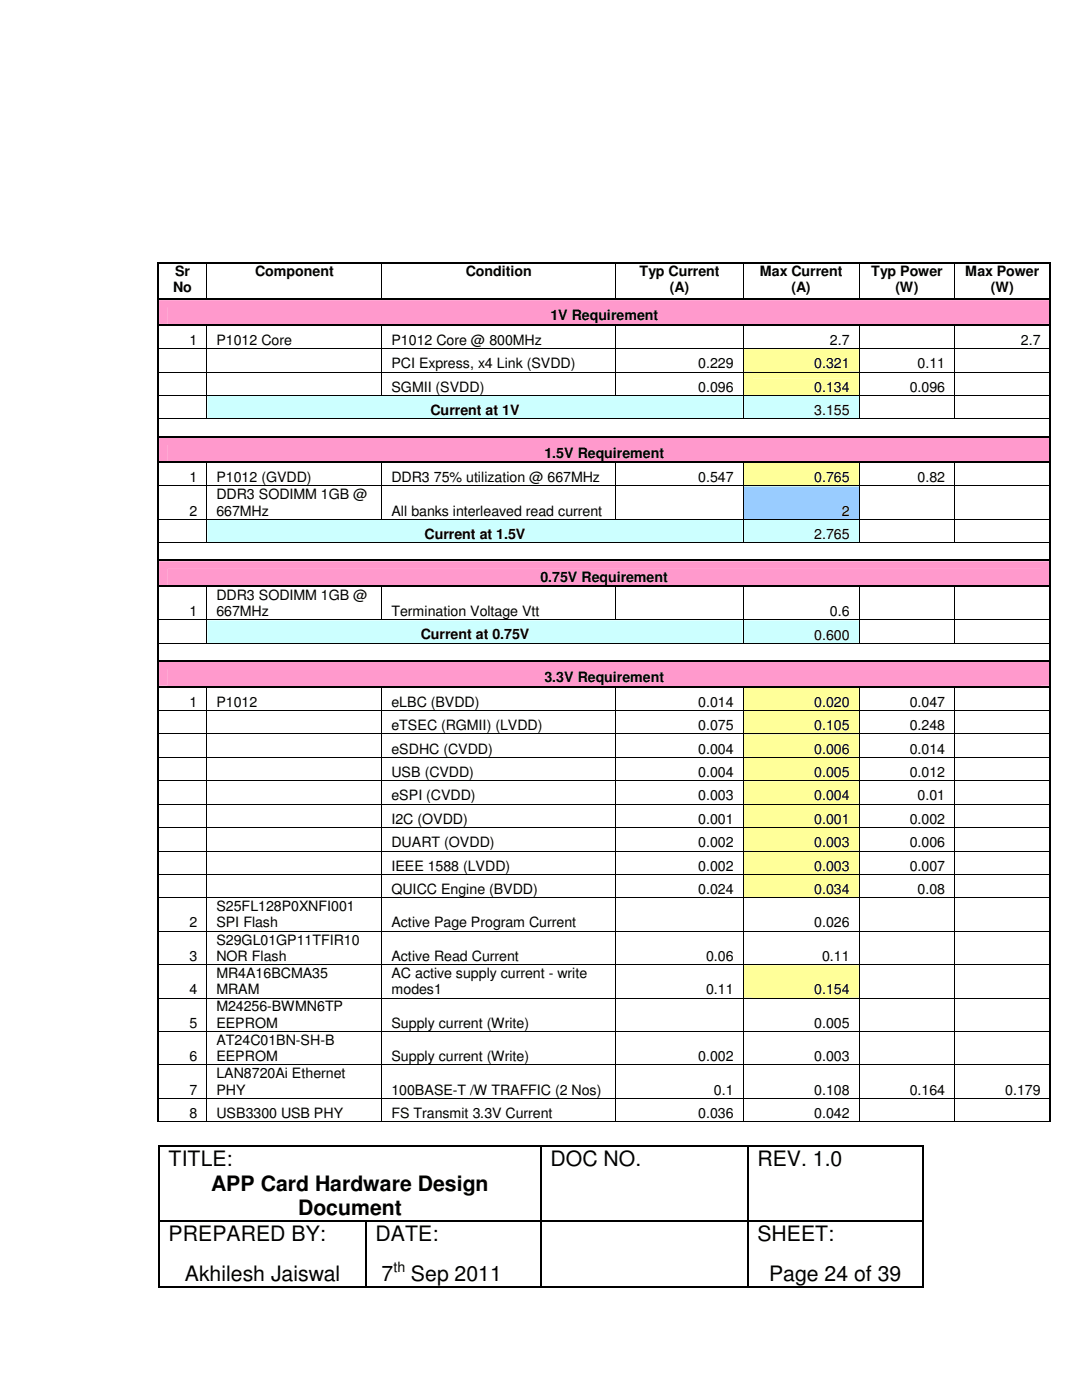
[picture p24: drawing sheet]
<svg xmlns="http://www.w3.org/2000/svg" width="216mm" height="279mm" viewBox="0 0 216 279" stroke-linecap="round" stroke-linejoin="round" font-family="sans-serif">
<defs><g id="words">
<g font-size="4.2">
<text x="33.7" y="232.7">TITLE:</text>
<text x="109.9" y="232.7">DOC NO.</text>
<text x="151.1" y="232.7">REV. 1.0</text>
<text x="42.2" y="237.6">APP Card Hardware Design</text>
<text x="59.5" y="242.5">Document</text>
<text x="33.7" y="247.6">PREPARED BY:</text>
<text x="74.9" y="247.6">DATE:</text>
<text x="151.1" y="247.6">SHEET:</text>
<text x="36.9" y="255.7">Akhilesh Jaiswal</text>
<text x="76.1" y="255.7">7</text>
<text x="82" y="255.7">Sep 2011</text>
<text x="153.5" y="255.7">Page 24 of 39</text>
</g>
<g font-size="2.8">
<text x="34.5" y="58.3">No</text>
<text x="34.9" y="55.1">Sr</text>
<text x="50.9" y="55.1">Component</text>
<text x="92.9" y="55.1">Condition</text>
<text x="127.6" y="55.1">Typ Current</text>
<text x="133.6" y="58.3">(A)</text>
<text x="151.6" y="55.1">Max Current</text>
<text x="157.9" y="58.3">(A)</text>
<text x="173.8" y="55.1">Typ Power</text>
<text x="178.7" y="58.3">(W)</text>
<text x="192.6" y="55.1">Max Power</text>
<text x="197.7" y="58.3">(W)</text>
<text x="109.8" y="63.9">1V Requirement</text>
<text x="37.8" y="68.8">1</text>
<text x="43.2" y="68.8">P1012 Core</text>
<text x="78.1" y="68.8">P1012 Core @ 800MHz</text>
<text x="165.6" y="68.8">2.7</text>
<text x="203.7" y="68.8">2.7</text>
<text x="78.1" y="73.5">PCI Express, x4 Link (SVDD)</text>
<text x="139.3" y="73.5">0.229</text>
<text x="162.5" y="73.5">0.321</text>
<text x="183.1" y="73.5">0.11</text>
<text x="78.1" y="78.2">SGMII (SVDD)</text>
<text x="85.9" y="82.8">Current at 1V</text>
<text x="139.3" y="78.2">0.096</text>
<text x="162.5" y="78.2">0.134</text>
<text x="162.5" y="82.9">3.155</text>
<text x="181.5" y="78.2">0.096</text>
<text x="108.6" y="91.4">1.5V Requirement</text>
<text x="37.8" y="96.3">1</text>
<text x="43.2" y="96.3">P1012 (GVDD)</text>
<text x="43.2" y="99.7">DDR3 SODIMM 1GB @</text>
<text x="78.1" y="96.3">DDR3 75% utilization @ 667MHz</text>
<text x="139.3" y="96.3">0.547</text>
<text x="162.5" y="96.3">0.765</text>
<text x="183.1" y="96.3">0.82</text>
<text x="37.8" y="102.9">2</text>
<text x="43.2" y="102.9">667MHz</text>
<text x="78.1" y="102.9">All banks interleaved read current</text>
<text x="84.7" y="107.6">Current at 1.5V</text>
<text x="162.5" y="107.6">2.765</text>
<text x="168" y="102.9">2</text>
<text x="43.2" y="119.7">DDR3 SODIMM 1GB @</text>
<text x="107.8" y="116.1">0.75V Requirement</text>
<text x="37.8" y="123">1</text>
<text x="43.2" y="122.9">667MHz</text>
<text x="78.1" y="123">Termination Voltage Vtt</text>
<text x="165.6" y="123">0.6</text>
<text x="83.9" y="127.6">Current at 0.75V</text>
<text x="162.5" y="127.6">0.600</text>
<text x="108.6" y="136.1">3.3V Requirement</text>
<text x="37.8" y="141.1">1</text>
<text x="43.2" y="141.1">P1012</text>
<text x="78.1" y="141.1">eLBC (BVDD)</text>
<text x="139.3" y="141.1">0.014</text>
<text x="162.5" y="141.1">0.020</text>
<text x="181.5" y="141.1">0.047</text>
<text x="78.1" y="145.7">eTSEC (RGMII) (LVDD)</text>
<text x="139.3" y="145.7">0.075</text>
<text x="162.5" y="145.7">0.105</text>
<text x="181.5" y="145.7">0.248</text>
<text x="78.1" y="150.4">eSDHC (CVDD)</text>
<text x="78.1" y="155.1">USB (CVDD)</text>
<text x="139.3" y="155.1">0.004</text>
<text x="139.3" y="150.4">0.004</text>
<text x="162.5" y="150.4">0.006</text>
<text x="162.5" y="155.1">0.005</text>
<text x="181.5" y="150.4">0.014</text>
<text x="181.5" y="155.1">0.012</text>
<text x="78.1" y="159.7">eSPI (CVDD)</text>
<text x="139.3" y="159.7">0.003</text>
<text x="162.5" y="159.7">0.004</text>
<text x="183.1" y="159.7">0.01</text>
<text x="78.1" y="164.4">I2C (OVDD)</text>
<text x="139.3" y="164.4">0.001</text>
<text x="162.5" y="164.4">0.001</text>
<text x="181.5" y="164.4">0.002</text>
<text x="78.1" y="169.1">DUART (OVDD)</text>
<text x="78.1" y="173.8">IEEE 1588 (LVDD)</text>
<text x="139.3" y="173.8">0.002</text>
<text x="139.3" y="169.1">0.002</text>
<text x="162.5" y="169.1">0.003</text>
<text x="162.5" y="173.8">0.003</text>
<text x="181.5" y="169.1">0.006</text>
<text x="181.5" y="173.8">0.007</text>
<text x="78.1" y="178.4">QUICC Engine (BVDD)</text>
<text x="139.3" y="178.4">0.024</text>
<text x="162.5" y="178.4">0.034</text>
<text x="183.1" y="178.4">0.08</text>
<text x="37.8" y="185.1">2</text>
<text x="43.2" y="181.8">S25FL128P0XNFI001</text>
<text x="43.2" y="185.1">SPI Flash</text>
<text x="78.1" y="185.1">Active Page Program Current</text>
<text x="162.5" y="185.1">0.026</text>
<text x="37.8" y="191.8">3</text>
<text x="43.2" y="188.5">S29GL01GP11TFIR10</text>
<text x="43.2" y="191.8">NOR Flash</text>
<text x="78.1" y="191.8">Active Read Current</text>
<text x="140.9" y="191.8">0.06</text>
<text x="164" y="191.8">0.11</text>
<text x="43.2" y="195.2">MR4A16BCMA35</text>
<text x="78.1" y="195.2">AC active supply current - write</text>
<text x="37.8" y="198.4">4</text>
<text x="43.2" y="198.4">MRAM</text>
<text x="43.2" y="201.8">M24256-BWMN6TP</text>
<text x="78.1" y="198.4">modes1</text>
<text x="140.9" y="198.4">0.11</text>
<text x="162.5" y="198.4">0.154</text>
<text x="37.8" y="205.1">5</text>
<text x="43.2" y="205.1">EEPROM</text>
<text x="43.2" y="208.5">AT24C01BN-SH-B</text>
<text x="78.1" y="205.1">Supply current (Write)</text>
<text x="162.5" y="205.1">0.005</text>
<text x="37.8" y="211.8">6</text>
<text x="43.2" y="211.8">EEPROM</text>
<text x="43.2" y="215.2">LAN8720Ai Ethernet</text>
<text x="78.1" y="211.8">Supply current (Write)</text>
<text x="139.3" y="211.8">0.002</text>
<text x="162.5" y="211.8">0.003</text>
<text x="37.8" y="218.4">7</text>
<text x="43.2" y="218.4">PHY</text>
<text x="78.1" y="218.4">100BASE-T /W TRAFFIC (2 Nos)</text>
<text x="142.5" y="218.4">0.1</text>
<text x="162.5" y="218.4">0.108</text>
<text x="181.5" y="218.4">0.164</text>
<text x="200.6" y="218.4">0.179</text>
<text x="37.8" y="223.1">8</text>
<text x="43.2" y="223.1">USB3300 USB PHY</text>
<text x="78.1" y="223.1">FS Transmit 3.3V Current</text>
<text x="139.3" y="223.1">0.036</text>
<text x="162.5" y="223.1">0.042</text>
<text x="78.5" y="253.8">th</text>
</g>
</g></defs>
<g fill="#000">
<path d="M31.4 52.2h.3v.4h-.3zM41.2 52.2h.3v.4h-.3zM76.1 52.2h.4v.4h-.4zM122.8 52.2h.3v.4h-.3zM148.2 52.2h.3v.4h-.3zM171.4 52.2h.3v.4h-.3zM190.4 52.2h.4v.4h-.4zM209.4 52.2h.3v.4h-.3zM31.6 228.6h.3v.3h-.3zM107.8 228.6h.3v.3h-.3zM149.1 228.6h.3v.3h-.3zM184 228.6h.3v.3h-.3z"/>
<path d="M31.6 243.5h.3v.2h-.3zM31.6 256.7h.3v.3h-.3zM72.9 243.5h.3v.2h-.3zM72.9 256.7h.3v.3h-.3zM107.8 243.5h.3v.2h-.3zM107.8 256.7h.3v.3h-.3zM149.1 243.5h.3v.2h-.3zM149.1 256.7h.3v.3h-.3zM184 243.5h.3v.2h-.3zM184 256.7h.3v.3h-.3z"/>
</g>
<g fill="none" stroke="#000" stroke-width=".25">
<path d="M31.7 228.9v14.6M31.9 228.7h75.9M107.9 228.9v14.6M108.1 228.7h41M149.2 228.9v14.6M149.4 228.7h34.6M184.1 228.9v14.6M31.7 243.7v13M31.9 243.6h41M31.9 256.8h41M73 243.7v13M73.2 243.6h34.6"/>
<path d="M73.2 256.8h34.6M107.9 243.7v13M108.1 243.6h41M108.1 256.8h41M149.2 243.7v13M149.4 243.6h34.6M149.4 256.8h34.6M184.1 243.7v13"/>
</g>
<path d="M31.6 52.6v6.9M31.7 52.4h9.5M41.5 52.4h34.6M76.5 52.4h46.3M123.1 52.4h25.1M148.5 52.4h22.9M171.7 52.4h18.7M190.8 52.4h18.6M209.5 52.6v6.9" fill="none" stroke="#000" stroke-width=".34"/>
<path d="M41.3 52.6v6.9M76.2 52.6v6.9M122.9 52.6v6.9M148.3 52.6v6.9M171.4 52.6v6.9M190.5 52.6v6.9" fill="none" stroke="#000" stroke-width=".2"/>
<g fill="#f9c">
<path d="M31.7 59.9h177.7v4.7h-177.7z"/>
<path d="M33.5 61.4h174.1v3.2h-174.1z"/>
</g>
<g fill="#000">
<path d="M31.4 59.5h.3v.4h-.3zM41.2 59.5h.3v.4h-.3zM76.1 59.5h.4v.4h-.4zM122.8 59.5h.3v.4h-.3zM148.2 59.5h.3v.4h-.3zM171.4 59.5h.3v.4h-.3zM190.4 59.5h.4v.4h-.4zM209.4 59.5h.3v.4h-.3zM31.4 64.6h.3v.4h-.3zM41.2 64.6h.3v.4h-.3zM76.1 64.6h.4v.4h-.4zM122.8 64.6h.3v.4h-.3z"/>
<path d="M148.2 64.6h.3v.4h-.3zM171.4 64.6h.3v.4h-.3zM190.4 64.6h.4v.4h-.4zM209.4 64.6h.3v.4h-.3z"/>
</g>
<g fill="none" stroke="#000" stroke-width=".34">
<path d="M31.6 59.9v4.7M31.7 59.7h9.5M41.5 59.7h34.6M76.5 59.7h46.3M123.1 59.7h25.1M148.5 59.7h22.9M171.7 59.7h18.7M190.8 59.7h18.6M209.5 59.9v4.7M31.6 65v4.5M31.7 64.8h9.5M41.5 64.8h34.6"/>
<path d="M76.5 64.8h46.3M123.1 64.8h25.1M148.5 64.8h22.9M171.7 64.8h18.7M190.8 64.8h18.6M209.5 65v4.5"/>
</g>
<path d="M41.3 65v4.5M76.2 65v4.5M122.9 65v4.5M148.3 65v4.5M171.4 65v4.5M190.5 65v4.5" fill="none" stroke="#000" stroke-width=".2"/>
<g fill="#ff9">
<path d="M148.4 69.7h23v4.5h-23z"/>
<path d="M150.2 71h19.4v3.2h-19.4z"/>
</g>
<path d="M31.4 69.5h.3v.2h-.3zM41.2 69.5h.2v.2h-.2zM76.1 69.5h.2v.2h-.2zM122.8 69.5h.2v.2h-.2zM148.2 69.5h.2v.2h-.2zM171.4 69.5h.1v.2h-.1zM190.4 69.5h.2v.2h-.2zM209.4 69.5h.3v.2h-.3z" fill="#000"/>
<g fill="none" stroke="#000" stroke-width=".2">
<path d="M31.7 69.6h9.5M41.3 69.7v4.5M41.4 69.6h34.7M76.2 69.7v4.5M76.3 69.6h46.5M122.9 69.7v4.5M123 69.6h25.2M148.3 69.7v4.5M148.4 69.6h23M171.4 69.7v4.5M171.5 69.6h18.9M190.5 69.7v4.5"/>
<path d="M190.6 69.6h18.8"/>
</g>
<path d="M31.6 69.7v4.5M209.5 69.7v4.5" fill="none" stroke="#000" stroke-width=".34"/>
<g fill="#ff9">
<path d="M148.4 74.3h23v4.6h-23z"/>
<path d="M150.2 75.6h19.4v3.3h-19.4z"/>
</g>
<path d="M31.4 74.2h.3v.1h-.3zM41.2 74.2h.2v.1h-.2zM76.1 74.2h.2v.1h-.2zM122.8 74.2h.2v.1h-.2zM148.2 74.2h.2v.1h-.2zM171.4 74.2h.1v.1h-.1zM190.4 74.2h.2v.1h-.2zM209.4 74.2h.3v.1h-.3z" fill="#000"/>
<g fill="none" stroke="#000" stroke-width=".2">
<path d="M31.7 74.3h9.5M41.3 74.3v4.6M41.4 74.3h34.7M76.2 74.3v4.6M76.3 74.3h46.5M122.9 74.3v4.6M123 74.3h25.2M148.3 74.3v4.6M148.4 74.3h23M171.4 74.3v4.6M171.5 74.3h18.9M190.5 74.3v4.6"/>
<path d="M190.6 74.3h18.8"/>
</g>
<path d="M31.6 74.3v4.6M209.5 74.3v4.6" fill="none" stroke="#000" stroke-width=".34"/>
<g fill="#cff">
<path d="M41.4 79h106.8v4.5h-106.8z"/>
<path d="M43.2 80.3h103.2v3.2h-103.2z"/>
<path d="M148.4 79h23v4.5h-23z"/>
<path d="M150.2 80.3h19.4v3.2h-19.4z"/>
</g>
<g fill="#000">
<path d="M31.4 78.9h.3v.1h-.3zM41.2 78.9h.2v.1h-.2zM76.1 78.9h.2v.1h-.2zM122.8 78.9h.2v.1h-.2zM148.2 78.9h.2v.1h-.2zM171.4 78.9h.1v.1h-.1zM190.4 78.9h.2v.1h-.2zM209.4 78.9h.3v.1h-.3zM31.4 83.5h.3v.2h-.3zM41.1 83.5h.2v.2h-.2zM41.2 83.5h.2v.2h-.2zM76.1 83.5h.1v.2h-.1z"/>
<path d="M122.8 83.5h.1v.2h-.1zM148.2 83.5h.1v.2h-.1zM148.2 83.5h.2v.2h-.2zM171.3 83.5h.2v.2h-.2zM171.4 83.5h.1v.2h-.1zM190.4 83.5h.1v.2h-.1zM190.4 83.5h.2v.2h-.2zM209.4 83.5h.3v.2h-.3z"/>
</g>
<g fill="none" stroke="#000" stroke-width=".2">
<path d="M31.7 79h9.5M41.3 79v4.5M41.4 79h34.7M76.3 79h46.5M123 79h25.2M148.3 79v4.5M148.4 79h23M171.4 79v4.5M171.5 79h18.9M190.5 79v4.5M190.6 79h18.8M31.7 83.6h9.4"/>
<path d="M41.4 83.6h34.7M76.2 83.6h46.6M122.9 83.6h25.3M148.4 83.6h22.9M171.5 83.6h18.9M190.6 83.6h18.8"/>
</g>
<path d="M31.6 79v4.5M209.5 79v4.5M31.6 83.7v3.3M209.5 83.7v3.3" fill="none" stroke="#000" stroke-width=".34"/>
<g fill="#f9c">
<path d="M31.7 87.3h177.7v4.8h-177.7z"/>
<path d="M33.5 88.8h174.1v3.2h-174.1z"/>
</g>
<path d="M31.4 87h.3v.3h-.3zM41.1 87h.4v.3h-.4zM76.1 87h.3v.3h-.3zM122.8 87h.3v.3h-.3zM148.2 87h.3v.3h-.3zM171.3 87h.4v.3h-.4zM190.4 87h.3v.3h-.3zM209.4 87h.3v.3h-.3z" fill="#000"/>
<path d="M31.6 87.3v4.8M31.7 87.1h9.4M41.5 87.1h34.6M76.4 87.1h46.4M123.1 87.1h25.1M148.5 87.1h22.8M171.7 87.1h18.7M190.7 87.1h18.7M209.5 87.3v4.8" fill="none" stroke="#000" stroke-width=".34"/>
<g fill="#ff9">
<path d="M148.4 92.4h23v4.5h-23z"/>
<path d="M150.2 93.7h19.4v3.2h-19.4z"/>
</g>
<path d="M31.4 92.1h.3v.3h-.3zM41.2 92.1h.3v.3h-.3zM76.1 92.1h.4v.3h-.4zM122.8 92.1h.3v.3h-.3zM148.2 92.1h.3v.3h-.3zM171.4 92.1h.3v.3h-.3zM190.4 92.1h.4v.3h-.4zM209.4 92.1h.3v.3h-.3z" fill="#000"/>
<path d="M31.6 92.4v4.5M31.7 92.2h9.5M41.5 92.2h34.6M76.5 92.2h46.3M123.1 92.2h25.1M148.5 92.2h22.9M171.7 92.2h18.7M190.8 92.2h18.6M209.5 92.4v4.5" fill="none" stroke="#000" stroke-width=".34"/>
<path d="M41.3 92.4v4.5M76.2 92.4v4.5M122.9 92.4v4.5M148.3 92.4v4.5M171.4 92.4v4.5M190.5 92.4v4.5" fill="none" stroke="#000" stroke-width=".2"/>
<g fill="#9cf">
<path d="M148.4 97.1h23v6.5h-23z"/>
<path d="M150.2 100.3h19.4v3.3h-19.4z"/>
</g>
<path d="M31.4 96.9h.3v.2h-.3zM41.2 96.9h.2v.2h-.2zM76.1 96.9h.2v.2h-.2zM122.8 96.9h.2v.2h-.2zM148.2 96.9h.2v.2h-.2zM171.4 96.9h.1v.2h-.1zM190.4 96.9h.2v.2h-.2zM209.4 96.9h.3v.2h-.3z" fill="#000"/>
<g fill="none" stroke="#000" stroke-width=".2">
<path d="M31.7 97h9.5M41.3 97.1v6.5M41.4 97h34.7M76.2 97.1v6.5M76.3 97h46.5M122.9 97.1v6.5M123 97h25.2M148.3 97.1v6.5M148.4 97h23M171.4 97.1v6.5M171.5 97h18.9M190.5 97.1v6.5"/>
<path d="M190.6 97h18.8"/>
</g>
<path d="M31.6 97.1v6.5M209.5 97.1v6.5" fill="none" stroke="#000" stroke-width=".34"/>
<g fill="#cff">
<path d="M41.4 103.8h106.8v4.4h-106.8z"/>
<path d="M43.2 105h103.2v3.2h-103.2z"/>
<path d="M148.4 103.8h23v4.4h-23z"/>
<path d="M150.2 105h19.4v3.2h-19.4z"/>
</g>
<g fill="#000">
<path d="M31.4 103.6h.3v.2h-.3zM31.4 108.2h.3v.2h-.3zM41.1 108.2h.2v.2h-.2zM41.2 103.6h.2v.2h-.2zM41.2 108.2h.2v.2h-.2zM76.1 108.2h.1v.2h-.1zM76.1 103.6h.2v.2h-.2zM122.8 108.2h.1v.2h-.1zM122.8 103.6h.2v.2h-.2zM148.2 108.2h.1v.2h-.1zM148.2 103.6h.2v.2h-.2zM148.2 108.2h.2v.2h-.2z"/>
<path d="M171.3 108.2h.2v.2h-.2zM171.4 103.6h.1v.2h-.1zM171.4 108.2h.1v.2h-.1zM190.4 108.2h.1v.2h-.1zM190.4 103.6h.2v.2h-.2zM190.4 108.2h.2v.2h-.2zM209.4 103.6h.3v.2h-.3zM209.4 108.2h.3v.2h-.3z"/>
</g>
<g fill="none" stroke="#000" stroke-width=".2">
<path d="M31.7 103.7h9.5M31.7 108.3h9.4M41.3 103.8v4.4M41.4 103.7h34.7M41.4 108.3h34.7M76.2 108.3h46.6M76.3 103.7h46.5M122.9 108.3h25.3M123 103.7h25.2M148.3 103.8v4.4M148.4 103.7h23M148.4 108.3h22.9"/>
<path d="M171.4 103.8v4.4M171.5 103.7h18.9M171.5 108.3h18.9M190.5 103.8v4.4M190.6 103.7h18.8M190.6 108.3h18.8"/>
</g>
<path d="M31.6 103.8v4.4M31.6 108.4v3.3M209.5 103.8v4.4M209.5 108.4v3.3" fill="none" stroke="#000" stroke-width=".34"/>
<g fill="#f9c">
<path d="M31.7 112h177.7v4.8h-177.7z"/>
<path d="M33.5 113.5h174.1v3.3h-174.1z"/>
</g>
<g fill="#000">
<path d="M31.4 111.7h.3v.3h-.3zM31.4 116.8h.3v.3h-.3zM41.1 111.7h.4v.3h-.4zM41.2 116.8h.3v.3h-.3zM76.1 111.7h.3v.3h-.3zM76.1 116.8h.4v.3h-.4zM122.8 111.7h.3v.3h-.3zM122.8 116.8h.3v.3h-.3zM148.2 111.7h.3v.3h-.3zM148.2 116.8h.3v.3h-.3zM171.3 111.7h.4v.3h-.4zM171.4 116.8h.3v.3h-.3z"/>
<path d="M190.4 111.7h.3v.3h-.3zM190.4 116.8h.4v.3h-.4zM209.4 111.7h.3v.3h-.3zM209.4 116.8h.3v.3h-.3z"/>
</g>
<g fill="none" stroke="#000" stroke-width=".34">
<path d="M31.6 112v4.8M31.6 117.1v6.5M31.7 111.8h9.4M31.7 117h9.5M41.5 111.8h34.6M41.5 117h34.6M76.4 111.8h46.4M76.5 117h46.3M123.1 111.8h25.1M123.1 117h25.1M148.5 111.8h22.8M148.5 117h22.9"/>
<path d="M171.7 111.8h18.7M171.7 117h18.7M190.7 111.8h18.7M190.8 117h18.6M209.5 112v4.8M209.5 117.1v6.5"/>
</g>
<path d="M41.3 117.1v6.5M76.2 117.1v6.5M122.9 117.1v6.5M148.3 117.1v6.5M171.4 117.1v6.5M190.5 117.1v6.5" fill="none" stroke="#000" stroke-width=".2"/>
<g fill="#cff">
<path d="M41.4 123.8h106.8v4.5h-106.8z"/>
<path d="M43.2 125.1h103.2v3.2h-103.2z"/>
<path d="M148.4 123.8h23v4.5h-23z"/>
<path d="M150.2 125.1h19.4v3.2h-19.4z"/>
</g>
<g fill="#000">
<path d="M31.4 123.6h.3v.2h-.3zM31.4 128.3h.3v.2h-.3zM41.1 128.3h.2v.2h-.2zM41.2 123.6h.2v.2h-.2zM41.2 128.3h.2v.2h-.2zM76.1 128.3h.1v.2h-.1zM76.1 123.6h.2v.2h-.2zM122.8 128.3h.1v.2h-.1zM122.8 123.6h.2v.2h-.2zM148.2 128.3h.1v.2h-.1zM148.2 123.6h.2v.2h-.2zM148.2 128.3h.2v.2h-.2z"/>
<path d="M171.3 128.3h.2v.2h-.2zM171.4 123.6h.1v.2h-.1zM171.4 128.3h.1v.2h-.1zM190.4 128.3h.1v.2h-.1zM190.4 123.6h.2v.2h-.2zM190.4 128.3h.2v.2h-.2zM209.4 123.6h.3v.2h-.3zM209.4 128.3h.3v.2h-.3z"/>
</g>
<g fill="none" stroke="#000" stroke-width=".2">
<path d="M31.7 123.7h9.5M31.7 128.4h9.4M41.3 123.8v4.5M41.4 123.7h34.7M41.4 128.4h34.7M76.2 128.4h46.6M76.3 123.7h46.5M122.9 128.4h25.3M123 123.7h25.2M148.3 123.8v4.5M148.4 123.7h23M148.4 128.4h22.9"/>
<path d="M171.4 123.8v4.5M171.5 123.7h18.9M171.5 128.4h18.9M190.5 123.8v4.5M190.6 123.7h18.8M190.6 128.4h18.8"/>
</g>
<path d="M31.6 123.8v4.5M31.6 128.5v3.2M209.5 123.8v4.5M209.5 128.5v3.2" fill="none" stroke="#000" stroke-width=".34"/>
<g fill="#f9c">
<path d="M31.7 132.1h177.7v4.8h-177.7z"/>
<path d="M33.5 133.6h174.1v3.2h-174.1z"/>
</g>
<path d="M31.4 131.7h.3v.4h-.3zM41.1 131.7h.4v.4h-.4zM76.1 131.7h.3v.4h-.3zM122.8 131.7h.3v.4h-.3zM148.2 131.7h.3v.4h-.3zM171.3 131.7h.4v.4h-.4zM190.4 131.7h.3v.4h-.3zM209.4 131.7h.3v.4h-.3z" fill="#000"/>
<path d="M31.6 132.1v4.8M31.7 131.9h9.4M41.5 131.9h34.6M76.4 131.9h46.4M123.1 131.9h25.1M148.5 131.9h22.8M171.7 131.9h18.7M190.7 131.9h18.7M209.5 132.1v4.8" fill="none" stroke="#000" stroke-width=".34"/>
<g fill="#ff9">
<path d="M148.4 137.2h23v4.5h-23z"/>
<path d="M150.2 138.5h19.4v3.2h-19.4z"/>
</g>
<path d="M31.4 136.9h.3v.3h-.3zM41.2 136.9h.3v.3h-.3zM76.1 136.9h.4v.3h-.4zM122.8 136.9h.3v.3h-.3zM148.2 136.9h.3v.3h-.3zM171.4 136.9h.3v.3h-.3zM190.4 136.9h.4v.3h-.4zM209.4 136.9h.3v.3h-.3z" fill="#000"/>
<path d="M31.6 137.2v4.5M31.7 137h9.5M41.5 137h34.6M76.5 137h46.3M123.1 137h25.1M148.5 137h22.9M171.7 137h18.7M190.8 137h18.6M209.5 137.2v4.5" fill="none" stroke="#000" stroke-width=".34"/>
<path d="M41.3 137.2v4.5M76.2 137.2v4.5M122.9 137.2v4.5M148.3 137.2v4.5M171.4 137.2v4.5M190.5 137.2v4.5" fill="none" stroke="#000" stroke-width=".2"/>
<g fill="#ff9">
<path d="M148.4 141.9h23v4.5h-23z"/>
<path d="M150.2 143.1h19.4v3.3h-19.4z"/>
</g>
<path d="M31.4 141.7h.3v.2h-.3zM41.2 141.7h.2v.2h-.2zM76.1 141.7h.2v.2h-.2zM122.8 141.7h.2v.2h-.2zM148.2 141.7h.2v.2h-.2zM171.4 141.7h.1v.2h-.1zM190.4 141.7h.2v.2h-.2zM209.4 141.7h.3v.2h-.3z" fill="#000"/>
<g fill="none" stroke="#000" stroke-width=".2">
<path d="M31.7 141.8h9.5M41.3 141.9v4.5M41.4 141.8h34.7M76.2 141.9v4.5M76.3 141.8h46.5M122.9 141.9v4.5M123 141.8h25.2M148.3 141.9v4.5M148.4 141.8h23M171.4 141.9v4.5M171.5 141.8h18.9M190.5 141.9v4.5"/>
<path d="M190.6 141.8h18.8"/>
</g>
<path d="M31.6 141.9v4.5M209.5 141.9v4.5" fill="none" stroke="#000" stroke-width=".34"/>
<g fill="#ff9">
<path d="M148.4 146.6h23v4.4h-23z"/>
<path d="M150.2 147.8h19.4v3.2h-19.4z"/>
</g>
<path d="M31.4 146.4h.3v.2h-.3zM41.2 146.4h.2v.2h-.2zM76.1 146.4h.2v.2h-.2zM122.8 146.4h.2v.2h-.2zM148.2 146.4h.2v.2h-.2zM171.4 146.4h.1v.2h-.1zM190.4 146.4h.2v.2h-.2zM209.4 146.4h.3v.2h-.3z" fill="#000"/>
<g fill="none" stroke="#000" stroke-width=".2">
<path d="M31.7 146.5h9.5M41.3 146.6v4.4M41.4 146.5h34.7M76.2 146.6v4.4M76.3 146.5h46.5M122.9 146.6v4.4M123 146.5h25.2M148.3 146.6v4.4M148.4 146.5h23M171.4 146.6v4.4M171.5 146.5h18.9M190.5 146.6v4.4"/>
<path d="M190.6 146.5h18.8"/>
</g>
<path d="M31.6 146.6v4.4M209.5 146.6v4.4" fill="none" stroke="#000" stroke-width=".34"/>
<g fill="#ff9">
<path d="M148.4 151.2h23v4.5h-23z"/>
<path d="M150.2 152.5h19.4v3.2h-19.4z"/>
</g>
<path d="M31.4 151h.3v.2h-.3zM41.2 151h.2v.2h-.2zM76.1 151h.2v.2h-.2zM122.8 151h.2v.2h-.2zM148.2 151h.2v.2h-.2zM171.4 151h.1v.2h-.1zM190.4 151h.2v.2h-.2zM209.4 151h.3v.2h-.3z" fill="#000"/>
<g fill="none" stroke="#000" stroke-width=".2">
<path d="M31.7 151.1h9.5M41.3 151.2v4.5M41.4 151.1h34.7M76.2 151.2v4.5M76.3 151.1h46.5M122.9 151.2v4.5M123 151.1h25.2M148.3 151.2v4.5M148.4 151.1h23M171.4 151.2v4.5M171.5 151.1h18.9M190.5 151.2v4.5"/>
<path d="M190.6 151.1h18.8"/>
</g>
<path d="M31.6 151.2v4.5M209.5 151.2v4.5" fill="none" stroke="#000" stroke-width=".34"/>
<g fill="#ff9">
<path d="M148.4 155.9h23v4.5h-23z"/>
<path d="M150.2 157.1h19.4v3.3h-19.4z"/>
</g>
<path d="M31.4 155.7h.3v.2h-.3zM41.2 155.7h.2v.2h-.2zM76.1 155.7h.2v.2h-.2zM122.8 155.7h.2v.2h-.2zM148.2 155.7h.2v.2h-.2zM171.4 155.7h.1v.2h-.1zM190.4 155.7h.2v.2h-.2zM209.4 155.7h.3v.2h-.3z" fill="#000"/>
<g fill="none" stroke="#000" stroke-width=".2">
<path d="M31.7 155.8h9.5M41.3 155.9v4.5M41.4 155.8h34.7M76.2 155.9v4.5M76.3 155.8h46.5M122.9 155.9v4.5M123 155.8h25.2M148.3 155.9v4.5M148.4 155.8h23M171.4 155.9v4.5M171.5 155.8h18.9M190.5 155.9v4.5"/>
<path d="M190.6 155.8h18.8"/>
</g>
<path d="M31.6 155.9v4.5M209.5 155.9v4.5" fill="none" stroke="#000" stroke-width=".34"/>
<g fill="#ff9">
<path d="M148.4 160.6h23v4.5h-23z"/>
<path d="M150.2 161.8h19.4v3.3h-19.4z"/>
</g>
<path d="M31.4 160.4h.3v.2h-.3zM41.2 160.4h.2v.2h-.2zM76.1 160.4h.2v.2h-.2zM122.8 160.4h.2v.2h-.2zM148.2 160.4h.2v.2h-.2zM171.4 160.4h.1v.2h-.1zM190.4 160.4h.2v.2h-.2zM209.4 160.4h.3v.2h-.3z" fill="#000"/>
<g fill="none" stroke="#000" stroke-width=".2">
<path d="M31.7 160.5h9.5M41.3 160.6v4.5M41.4 160.5h34.7M76.2 160.6v4.5M76.3 160.5h46.5M122.9 160.6v4.5M123 160.5h25.2M148.3 160.6v4.5M148.4 160.5h23M171.4 160.6v4.5M171.5 160.5h18.9M190.5 160.6v4.5"/>
<path d="M190.6 160.5h18.8"/>
</g>
<path d="M31.6 160.6v4.5M209.5 160.6v4.5" fill="none" stroke="#000" stroke-width=".34"/>
<g fill="#ff9">
<path d="M148.4 165.2h23v4.6h-23z"/>
<path d="M150.2 166.5h19.4v3.3h-19.4z"/>
</g>
<path d="M31.4 165.1h.3v.1h-.3zM41.2 165.1h.2v.1h-.2zM76.1 165.1h.2v.1h-.2zM122.8 165.1h.2v.1h-.2zM148.2 165.1h.2v.1h-.2zM171.4 165.1h.1v.1h-.1zM190.4 165.1h.2v.1h-.2zM209.4 165.1h.3v.1h-.3z" fill="#000"/>
<g fill="none" stroke="#000" stroke-width=".2">
<path d="M31.7 165.1h9.5M41.3 165.2v4.6M41.4 165.1h34.7M76.2 165.2v4.6M76.3 165.1h46.5M122.9 165.2v4.6M123 165.1h25.2M148.3 165.2v4.6M148.4 165.1h23M171.4 165.2v4.6M171.5 165.1h18.9M190.5 165.2v4.6"/>
<path d="M190.6 165.1h18.8"/>
</g>
<path d="M31.6 165.2v4.6M209.5 165.2v4.6" fill="none" stroke="#000" stroke-width=".34"/>
<g fill="#ff9">
<path d="M148.4 169.9h23v4.5h-23z"/>
<path d="M150.2 171.2h19.4v3.2h-19.4z"/>
</g>
<path d="M31.4 169.8h.3v.1h-.3zM41.2 169.8h.2v.1h-.2zM76.1 169.8h.2v.1h-.2zM122.8 169.8h.2v.1h-.2zM148.2 169.8h.2v.1h-.2zM171.4 169.8h.1v.1h-.1zM190.4 169.8h.2v.1h-.2zM209.4 169.8h.3v.1h-.3z" fill="#000"/>
<g fill="none" stroke="#000" stroke-width=".2">
<path d="M31.7 169.8h9.5M41.3 169.9v4.5M41.4 169.8h34.7M76.2 169.9v4.5M76.3 169.8h46.5M122.9 169.9v4.5M123 169.8h25.2M148.3 169.9v4.5M148.4 169.8h23M171.4 169.9v4.5M171.5 169.8h18.9M190.5 169.9v4.5"/>
<path d="M190.6 169.8h18.8"/>
</g>
<path d="M31.6 169.9v4.5M209.5 169.9v4.5" fill="none" stroke="#000" stroke-width=".34"/>
<g fill="#ff9">
<path d="M148.4 174.6h23v4.5h-23z"/>
<path d="M150.2 175.9h19.4v3.2h-19.4z"/>
</g>
<g fill="#000">
<path d="M31.4 174.4h.3v.2h-.3zM31.4 179.1h.3v.1h-.3zM41.2 174.4h.2v.2h-.2zM41.2 179.1h.2v.1h-.2zM76.1 174.4h.2v.2h-.2zM76.1 179.1h.2v.1h-.2zM122.8 174.4h.2v.2h-.2zM122.8 179.1h.2v.1h-.2zM148.2 174.4h.2v.2h-.2zM148.2 179.1h.2v.1h-.2zM171.4 174.4h.1v.2h-.1zM171.4 179.1h.1v.1h-.1z"/>
<path d="M190.4 174.4h.2v.2h-.2zM190.4 179.1h.2v.1h-.2zM209.4 174.4h.3v.2h-.3zM209.4 179.1h.3v.1h-.3zM31.4 185.8h.3v.1h-.3zM41.2 185.8h.2v.1h-.2zM76.1 185.8h.2v.1h-.2zM122.8 185.8h.2v.1h-.2zM148.2 185.8h.2v.1h-.2zM171.4 185.8h.1v.1h-.1zM190.4 185.8h.2v.1h-.2zM209.4 185.8h.3v.1h-.3z"/>
</g>
<g fill="none" stroke="#000" stroke-width=".2">
<path d="M31.7 174.5h9.5M31.7 179.2h9.5M41.3 174.6v4.5M41.3 179.2v6.6M41.4 174.5h34.7M41.4 179.2h34.7M76.2 174.6v4.5M76.2 179.2v6.6M76.3 174.5h46.5M76.3 179.2h46.5M122.9 174.6v4.5M122.9 179.2v6.6"/>
<path d="M123 174.5h25.2M123 179.2h25.2M148.3 174.6v4.5M148.3 179.2v6.6M148.4 174.5h23M148.4 179.2h23M171.4 174.6v4.5M171.4 179.2v6.6M171.5 174.5h18.9M171.5 179.2h18.9M190.5 174.6v4.5M190.5 179.2v6.6"/>
<path d="M190.6 174.5h18.8M190.6 179.2h18.8M31.7 185.8h9.5M41.3 185.9v6.5M41.4 185.8h34.7M76.2 185.9v6.5M76.3 185.8h46.5M122.9 185.9v6.5M123 185.8h25.2M148.3 185.9v6.5M148.4 185.8h23M171.4 185.9v6.5"/>
<path d="M171.5 185.8h18.9M190.5 185.9v6.5M190.6 185.8h18.8"/>
</g>
<path d="M31.6 174.6v4.5M31.6 179.2v6.6M209.5 174.6v4.5M209.5 179.2v6.6M31.6 185.9v6.5M209.5 185.9v6.5" fill="none" stroke="#000" stroke-width=".34"/>
<g fill="#ff9">
<path d="M148.4 192.6h23v6.5h-23z"/>
<path d="M150.2 195.8h19.4v3.3h-19.4z"/>
</g>
<g fill="#000">
<path d="M31.4 192.4h.3v.2h-.3zM31.4 199.1h.3v.2h-.3zM41.2 192.4h.2v.2h-.2zM41.2 199.1h.2v.2h-.2zM76.1 192.4h.2v.2h-.2zM76.1 199.1h.2v.2h-.2zM122.8 192.4h.2v.2h-.2zM122.8 199.1h.2v.2h-.2zM148.2 192.4h.2v.2h-.2zM148.2 199.1h.2v.2h-.2zM171.4 192.4h.1v.2h-.1zM171.4 199.1h.1v.2h-.1z"/>
<path d="M190.4 192.4h.2v.2h-.2zM190.4 199.1h.2v.2h-.2zM209.4 192.4h.3v.2h-.3zM209.4 199.1h.3v.2h-.3zM31.4 205.7h.3v.2h-.3zM31.4 212.4h.3v.2h-.3zM31.4 219.1h.3v.1h-.3zM41.2 205.7h.2v.2h-.2zM41.2 212.4h.2v.2h-.2zM41.2 219.1h.2v.1h-.2zM76.1 205.7h.2v.2h-.2zM76.1 212.4h.2v.2h-.2z"/>
<path d="M76.1 219.1h.2v.1h-.2zM122.8 205.7h.2v.2h-.2zM122.8 212.4h.2v.2h-.2zM122.8 219.1h.2v.1h-.2zM148.2 205.7h.2v.2h-.2zM148.2 212.4h.2v.2h-.2zM148.2 219.1h.2v.1h-.2zM171.4 205.7h.1v.2h-.1zM171.4 212.4h.1v.2h-.1zM171.4 219.1h.1v.1h-.1zM190.4 205.7h.2v.2h-.2zM190.4 212.4h.2v.2h-.2z"/>
<path d="M190.4 219.1h.2v.1h-.2zM209.4 205.7h.3v.2h-.3zM209.4 212.4h.3v.2h-.3zM209.4 219.1h.3v.1h-.3zM41.2 223.8h.2v.1h-.2zM76.1 223.8h.2v.1h-.2zM122.8 223.8h.2v.1h-.2zM148.2 223.8h.2v.1h-.2zM171.4 223.8h.1v.1h-.1zM190.4 223.8h.2v.1h-.2zM209.4 223.8h.3v.1h-.3z"/>
</g>
<g fill="none" stroke="#000" stroke-width=".2">
<path d="M31.7 192.5h9.5M31.7 199.2h9.5M41.3 192.6v6.5M41.3 199.3v6.4M41.4 192.5h34.7M41.4 199.2h34.7M76.2 192.6v6.5M76.2 199.3v6.4M76.3 192.5h46.5M76.3 199.2h46.5M122.9 192.6v6.5M122.9 199.3v6.4"/>
<path d="M123 192.5h25.2M123 199.2h25.2M148.3 192.6v6.5M148.3 199.3v6.4M148.4 192.5h23M148.4 199.2h23M171.4 192.6v6.5M171.4 199.3v6.4M171.5 192.5h18.9M171.5 199.2h18.9M190.5 192.6v6.5M190.5 199.3v6.4"/>
<path d="M190.6 192.5h18.8M190.6 199.2h18.8M31.7 205.8h9.5M31.7 212.5h9.5M31.7 219.2h9.5M41.3 205.9v6.5M41.3 212.6v6.5M41.3 219.2v4.6M41.4 205.8h34.7M41.4 212.5h34.7M41.4 219.2h34.7M76.2 205.9v6.5"/>
<path d="M76.2 212.6v6.5M76.2 219.2v4.6M76.3 205.8h46.5M76.3 212.5h46.5M76.3 219.2h46.5M122.9 205.9v6.5M122.9 212.6v6.5M122.9 219.2v4.6M123 205.8h25.2M123 212.5h25.2M123 219.2h25.2M148.3 205.9v6.5"/>
<path d="M148.3 212.6v6.5M148.3 219.2v4.6M148.4 205.8h23M148.4 212.5h23M148.4 219.2h23M171.4 205.9v6.5M171.4 212.6v6.5M171.4 219.2v4.6M171.5 205.8h18.9M171.5 212.5h18.9M171.5 219.2h18.9M190.5 205.9v6.5"/>
<path d="M190.5 212.6v6.5M190.5 219.2v4.6M190.6 205.8h18.8M190.6 212.5h18.8M190.6 219.2h18.8M31.4 223.9h9.8M41.4 223.9h34.7M76.3 223.9h46.5M123 223.9h25.2M148.4 223.9h23M171.5 223.9h18.9M190.6 223.9h18.8"/>
</g>
<path d="M31.6 192.6v6.5M31.6 199.3v6.4M209.5 192.6v6.5M209.5 199.3v6.4M31.6 205.9v6.5M31.6 212.6v6.5M31.6 219.2v4.6M209.5 205.9v6.5M209.5 212.6v6.5M209.5 219.2v4.6" fill="none" stroke="#000" stroke-width=".34"/>
<use href="#words"/>
</svg>
